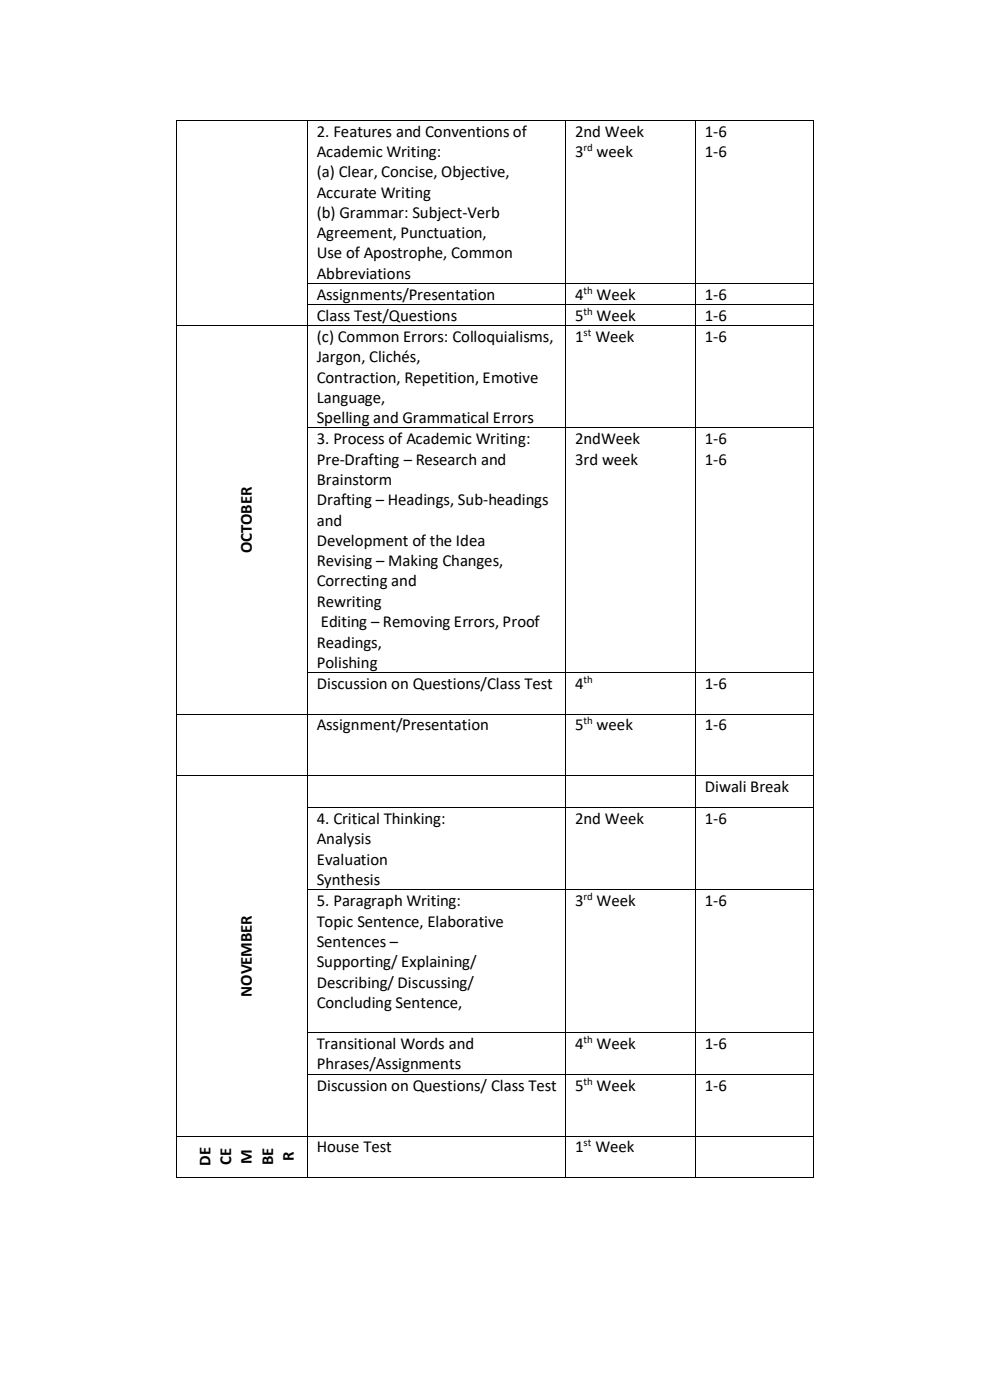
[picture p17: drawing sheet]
<svg xmlns="http://www.w3.org/2000/svg" width="210mm" height="297mm" viewBox="0 0 210 297" stroke-linecap="round" stroke-linejoin="round" font-family="sans-serif">
<defs><g id="words">
<g font-size="3.6">
<text x="67.2" y="29">2. Features and Conventions of</text>
<text x="122" y="29">2nd Week</text>
<text x="149.5" y="29">1-6</text>
<text x="67.2" y="33.3">Academic Writing:</text>
<text x="122" y="33.3">3</text>
<text x="126.5" y="33.3">week</text>
<text x="149.5" y="33.3">1-6</text>
<text x="67.2" y="37.6">(a) Clear, Concise, Objective,</text>
<text x="67.2" y="41.9">Accurate Writing</text>
<text x="67.2" y="46.2">(b) Grammar: Subject-Verb</text>
<text x="67.2" y="50.5">Agreement, Punctuation,</text>
<text x="67.2" y="54.8">Use of Apostrophe, Common</text>
<text x="67.2" y="59.1">Abbreviations</text>
<text x="67.2" y="63.6">Assignments/Presentation</text>
<text x="122" y="63.6">4</text>
<text x="126.5" y="63.6">Week</text>
<text x="149.5" y="63.6">1-6</text>
<text x="67.2" y="68.1">Class Test/Questions</text>
<text x="122" y="68.1">5</text>
<text x="126.5" y="68.1">Week</text>
<text x="149.5" y="68.1">1-6</text>
<text x="67.2" y="72.6">(c) Common Errors: Colloquialisms,</text>
<text x="67.2" y="76.9">Jargon, Clichés,</text>
<text x="122" y="72.6">1</text>
<text x="126.3" y="72.6">Week</text>
<text x="149.5" y="72.6">1-6</text>
<text x="67.2" y="81.2">Contraction, Repetition, Emotive</text>
<text x="67.2" y="85.5">Language,</text>
<text x="67.2" y="89.8">Spelling and Grammatical Errors</text>
<text x="67.2" y="94.3">3. Process of Academic Writing:</text>
<text x="122" y="94.3">2ndWeek</text>
<text x="149.5" y="94.3">1-6</text>
<text x="67.2" y="98.6">Pre-Drafting – Research and</text>
<text x="122" y="98.6">3rd week</text>
<text x="149.5" y="98.6">1-6</text>
<text x="67.2" y="102.9">Brainstorm</text>
<text x="67.2" y="107.2">Drafting – Headings, Sub-headings</text>
<text x="67.2" y="111.5">and</text>
<text x="53.4" y="117.4" transform="rotate(-90 53.4 117.4)">OCTOBER</text>
<text x="67.2" y="115.9">Development of the Idea</text>
<text x="67.2" y="120.1">Revising – Making Changes,</text>
<text x="67.2" y="124.4">Correcting and</text>
<text x="67.2" y="128.7">Rewriting</text>
<text x="67.2" y="137.4">Readings,</text>
<text x="68" y="133.1">Editing – Removing Errors, Proof</text>
<text x="67.2" y="141.7">Polishing</text>
<text x="67.2" y="146.2">Discussion on Questions/Class Test</text>
<text x="122" y="146.2">4</text>
<text x="149.5" y="146.2">1-6</text>
<text x="67.2" y="154.9">Assignment/Presentation</text>
<text x="122" y="154.9">5</text>
<text x="126.5" y="154.9">week</text>
<text x="149.5" y="154.9">1-6</text>
<text x="149.5" y="168">Diwali Break</text>
<text x="67.2" y="174.9">4. Critical Thinking:</text>
<text x="67.2" y="179.1">Analysis</text>
<text x="122" y="174.9">2nd Week</text>
<text x="149.5" y="174.9">1-6</text>
<text x="67.2" y="183.4">Evaluation</text>
<text x="67.2" y="187.8">Synthesis</text>
<text x="67.2" y="192.3">5. Paragraph Writing:</text>
<text x="67.2" y="196.6">Topic Sentence, Elaborative</text>
<text x="122" y="192.3">3</text>
<text x="126.5" y="192.3">Week</text>
<text x="149.5" y="192.3">1-6</text>
<text x="67.2" y="200.9">Sentences –</text>
<text x="67.2" y="205.2">Supporting/ Explaining/</text>
<text x="67.2" y="209.5">Describing/ Discussing/</text>
<text x="53.4" y="211.5" transform="rotate(-90 53.4 211.5)">NOVEMBER</text>
<text x="67.2" y="213.8">Concluding Sentence,</text>
<text x="67.2" y="222.6">Transitional Words and</text>
<text x="67.2" y="226.9">Phrases/Assignments</text>
<text x="122" y="222.6">4</text>
<text x="126.5" y="222.6">Week</text>
<text x="149.5" y="222.6">1-6</text>
<text x="67.2" y="231.4">Discussion on Questions/ Class Test</text>
<text x="122" y="231.4">5</text>
<text x="126.5" y="231.4">Week</text>
<text x="149.5" y="231.4">1-6</text>
<text x="67.2" y="244.5">House Test</text>
<text x="122" y="244.5">1</text>
<text x="126.3" y="244.5">Week</text>
<text x="44.6" y="247.4" transform="rotate(-90 44.6 247.4)">DE</text>
<text x="49" y="247.1" transform="rotate(-90 49 247.1)">CE</text>
<text x="53.4" y="246.9" transform="rotate(-90 53.4 246.9)">M</text>
<text x="57.9" y="247.2" transform="rotate(-90 57.9 247.2)">BE</text>
<text x="62.3" y="246.4" transform="rotate(-90 62.3 246.4)">R</text>
</g>
<g font-size="2.3">
<text x="123.7" y="32">rd</text>
<text x="123.7" y="62.3">th</text>
<text x="123.7" y="66.8">th</text>
<text x="123.7" y="71.3">st</text>
<text x="123.7" y="144.9">th</text>
<text x="123.7" y="153.6">th</text>
<text x="123.7" y="191">rd</text>
<text x="123.7" y="221.3">th</text>
<text x="123.7" y="230.1">th</text>
<text x="123.7" y="243.2">st</text>
</g>
</g></defs>
<g fill="#000">
<path d="M37.4 25.4h.1v.2h-.1z" fill-rule="evenodd"/>
<path d="M37.4 25.4h.1v.2h-.1z" fill-rule="evenodd"/>
<path d="M65.1 25.4h.2v.2h-.2z" fill-rule="evenodd"/>
<path d="M119.9 25.4h.2v.2h-.2z" fill-rule="evenodd"/>
<path d="M147.5 25.4h.1v.2h-.1z" fill-rule="evenodd"/>
<path d="M172.4 25.4h.2v.2h-.2z" fill-rule="evenodd"/>
<path d="M172.4 25.4h.2v.2h-.2z" fill-rule="evenodd"/>
<path d="M37.4 60h.1v.2h-.1z" fill-rule="evenodd"/>
<path d="M37.4 64.5h.1v.2h-.1z" fill-rule="evenodd"/>
<path d="M37.4 69h.1v.2h-.1z" fill-rule="evenodd"/>
<path d="M65.1 60h.2v.2h-.2z" fill-rule="evenodd"/>
<path d="M65.1 64.5h.2v.2h-.2z" fill-rule="evenodd"/>
<path d="M65.1 69h.2v.2h-.2z" fill-rule="evenodd"/>
<path d="M119.9 60h.2v.2h-.2z" fill-rule="evenodd"/>
<path d="M119.9 64.5h.2v.2h-.2z" fill-rule="evenodd"/>
<path d="M119.9 69h.2v.2h-.2z" fill-rule="evenodd"/>
<path d="M147.5 60h.1v.2h-.1z" fill-rule="evenodd"/>
<path d="M147.5 64.5h.1v.2h-.1z" fill-rule="evenodd"/>
<path d="M147.5 69h.1v.2h-.1z" fill-rule="evenodd"/>
<path d="M172.4 60h.2v.2h-.2z" fill-rule="evenodd"/>
<path d="M172.4 64.5h.2v.2h-.2z" fill-rule="evenodd"/>
<path d="M172.4 69h.2v.2h-.2z" fill-rule="evenodd"/>
<path d="M37.4 90.7h.1v.2h-.1z" fill-rule="evenodd"/>
<path d="M65.1 90.7h.2v.2h-.2z" fill-rule="evenodd"/>
<path d="M119.9 90.7h.2v.2h-.2z" fill-rule="evenodd"/>
<path d="M147.5 90.7h.1v.2h-.1z" fill-rule="evenodd"/>
<path d="M172.4 90.7h.2v.2h-.2z" fill-rule="evenodd"/>
<path d="M37.4 142.6h.1v.2h-.1z" fill-rule="evenodd"/>
<path d="M37.4 151.4h.1v.2h-.1z" fill-rule="evenodd"/>
<path d="M65.1 142.6h.2v.2h-.2z" fill-rule="evenodd"/>
<path d="M65.1 151.4h.2v.2h-.2z" fill-rule="evenodd"/>
<path d="M119.9 142.6h.2v.2h-.2z" fill-rule="evenodd"/>
<path d="M119.9 151.4h.2v.2h-.2z" fill-rule="evenodd"/>
<path d="M147.5 142.6h.1v.2h-.1z" fill-rule="evenodd"/>
<path d="M147.5 151.4h.1v.2h-.1z" fill-rule="evenodd"/>
<path d="M172.4 142.6h.2v.2h-.2z" fill-rule="evenodd"/>
<path d="M172.4 151.4h.2v.2h-.2z" fill-rule="evenodd"/>
<path d="M37.4 164.5h.1v.1h-.1z" fill-rule="evenodd"/>
<path d="M37.4 171.3h.1v.2h-.1z" fill-rule="evenodd"/>
<path d="M65.1 164.5h.2v.1h-.2z" fill-rule="evenodd"/>
<path d="M65.1 171.3h.2v.2h-.2z" fill-rule="evenodd"/>
<path d="M119.9 164.5h.2v.1h-.2z" fill-rule="evenodd"/>
<path d="M119.9 171.3h.2v.2h-.2z" fill-rule="evenodd"/>
<path d="M147.5 164.5h.1v.1h-.1z" fill-rule="evenodd"/>
<path d="M147.5 171.3h.1v.2h-.1z" fill-rule="evenodd"/>
<path d="M172.4 164.5h.2v.1h-.2z" fill-rule="evenodd"/>
<path d="M172.4 171.3h.2v.2h-.2z" fill-rule="evenodd"/>
<path d="M37.4 188.7h.1v.2h-.1z" fill-rule="evenodd"/>
<path d="M65.1 188.7h.2v.2h-.2z" fill-rule="evenodd"/>
<path d="M119.9 188.7h.2v.2h-.2z" fill-rule="evenodd"/>
<path d="M147.5 188.7h.1v.2h-.1z" fill-rule="evenodd"/>
<path d="M172.4 188.7h.2v.2h-.2z" fill-rule="evenodd"/>
<path d="M37.4 219h.1v.2h-.1z" fill-rule="evenodd"/>
<path d="M65.1 219h.2v.2h-.2z" fill-rule="evenodd"/>
<path d="M119.9 219h.2v.2h-.2z" fill-rule="evenodd"/>
<path d="M147.5 219h.1v.2h-.1z" fill-rule="evenodd"/>
<path d="M172.4 219h.2v.2h-.2z" fill-rule="evenodd"/>
<path d="M37.4 227.8h.1v.2h-.1z" fill-rule="evenodd"/>
<path d="M65.1 227.8h.2v.2h-.2z" fill-rule="evenodd"/>
<path d="M119.9 227.8h.2v.2h-.2z" fill-rule="evenodd"/>
<path d="M147.5 227.8h.1v.2h-.1z" fill-rule="evenodd"/>
<path d="M172.4 227.8h.2v.2h-.2z" fill-rule="evenodd"/>
<path d="M37.4 240.9h.1v.2h-.1z" fill-rule="evenodd"/>
<path d="M37.4 249.7h.1v.2h-.1z" fill-rule="evenodd"/>
<path d="M37.4 249.7h.1v.2h-.1z" fill-rule="evenodd"/>
<path d="M65.1 240.9h.2v.2h-.2z" fill-rule="evenodd"/>
<path d="M65.1 249.7h.2v.2h-.2z" fill-rule="evenodd"/>
<path d="M119.9 240.9h.2v.2h-.2z" fill-rule="evenodd"/>
<path d="M119.9 249.7h.2v.2h-.2z" fill-rule="evenodd"/>
<path d="M147.5 240.9h.1v.2h-.1z" fill-rule="evenodd"/>
<path d="M147.5 249.7h.1v.2h-.1z" fill-rule="evenodd"/>
<path d="M172.4 240.9h.2v.2h-.2z" fill-rule="evenodd"/>
<path d="M172.4 249.7h.2v.2h-.2z" fill-rule="evenodd"/>
<path d="M172.4 249.7h.2v.2h-.2z" fill-rule="evenodd"/>
</g>
<g fill="none" stroke="#000" stroke-width=".21">
<path d="M37.4 25.6v34.4M37.5 25.5h27.6M65.2 25.6v34.4M65.3 25.5h54.6M120 25.6v34.4M120.1 25.5h27.4M147.5 25.6v34.4M147.6 25.5h24.8M172.5 25.6v34.4M37.4 60.2v4.3M37.4 64.7v4.3M37.4 69.2v21.5"/>
<path d="M37.5 69.1h27.6M65.2 60.2v4.3M65.2 64.7v4.3M65.2 69.2v21.5M65.3 60.1h54.6M65.3 64.6h54.6M65.3 69.1h54.6M120 60.2v4.3M120 64.7v4.3M120 69.2v21.5M120.1 60.1h27.4M120.1 64.6h27.4"/>
<path d="M120.1 69.1h27.4M147.5 60.2v4.3M147.5 64.7v4.3M147.5 69.2v21.5M147.6 60.1h24.8M147.6 64.6h24.8M147.6 69.1h24.8M172.5 60.2v4.3M172.5 64.7v4.3M172.5 69.2v21.5M37.4 90.9v51.7M65.2 90.9v51.7"/>
<path d="M65.3 90.8h54.6M120 90.9v51.7M120.1 90.8h27.4M147.5 90.9v51.7M147.6 90.8h24.8M172.5 90.9v51.7M37.4 142.8v8.6M37.4 151.6v12.9M37.5 151.5h27.6M65.2 142.8v8.6M65.2 151.6v12.9M65.3 142.7h54.6"/>
<path d="M65.3 151.5h54.6M120 142.8v8.6M120 151.6v12.9M120.1 142.7h27.4M120.1 151.5h27.4M147.5 142.8v8.6M147.5 151.6v12.9M147.6 142.7h24.8M147.6 151.5h24.8M172.5 142.8v8.6M172.5 151.6v12.9M37.4 164.6v6.7"/>
<path d="M37.4 171.5v17.2M37.5 164.6h27.6M65.2 164.6v6.7M65.2 171.5v17.2M65.3 164.6h54.6M65.3 171.4h54.6M120 164.6v6.7M120 171.5v17.2M120.1 164.6h27.4M120.1 171.4h27.4M147.5 164.6v6.7M147.5 171.5v17.2"/>
<path d="M147.6 164.6h24.8M147.6 171.4h24.8M172.5 164.6v6.7M172.5 171.5v17.2M37.4 188.9v30.1M65.2 188.9v30.1M65.3 188.8h54.6M120 188.9v30.1M120.1 188.8h27.4M147.5 188.9v30.1M147.6 188.8h24.8M172.5 188.9v30.1"/>
<path d="M37.4 219.2v8.6M65.2 219.2v8.6M65.3 219.1h54.6M120 219.2v8.6M120.1 219.1h27.4M147.5 219.2v8.6M147.6 219.1h24.8M172.5 219.2v8.6M37.4 228v12.9M65.2 228v12.9M65.3 227.9h54.6M120 228v12.9"/>
<path d="M120.1 227.9h27.4M147.5 228v12.9M147.6 227.9h24.8M172.5 228v12.9M37.4 241.1v8.6M37.5 241h27.6M37.5 249.8h27.6M65.2 241.1v8.6M65.3 241h54.6M65.3 249.8h54.6M120 241.1v8.6M120.1 241h27.4"/>
<path d="M120.1 249.8h27.4M147.5 241.1v8.6M147.6 241h24.8M147.6 249.8h24.8M172.5 241.1v8.6"/>
</g>
<use href="#words"/>
</svg>
